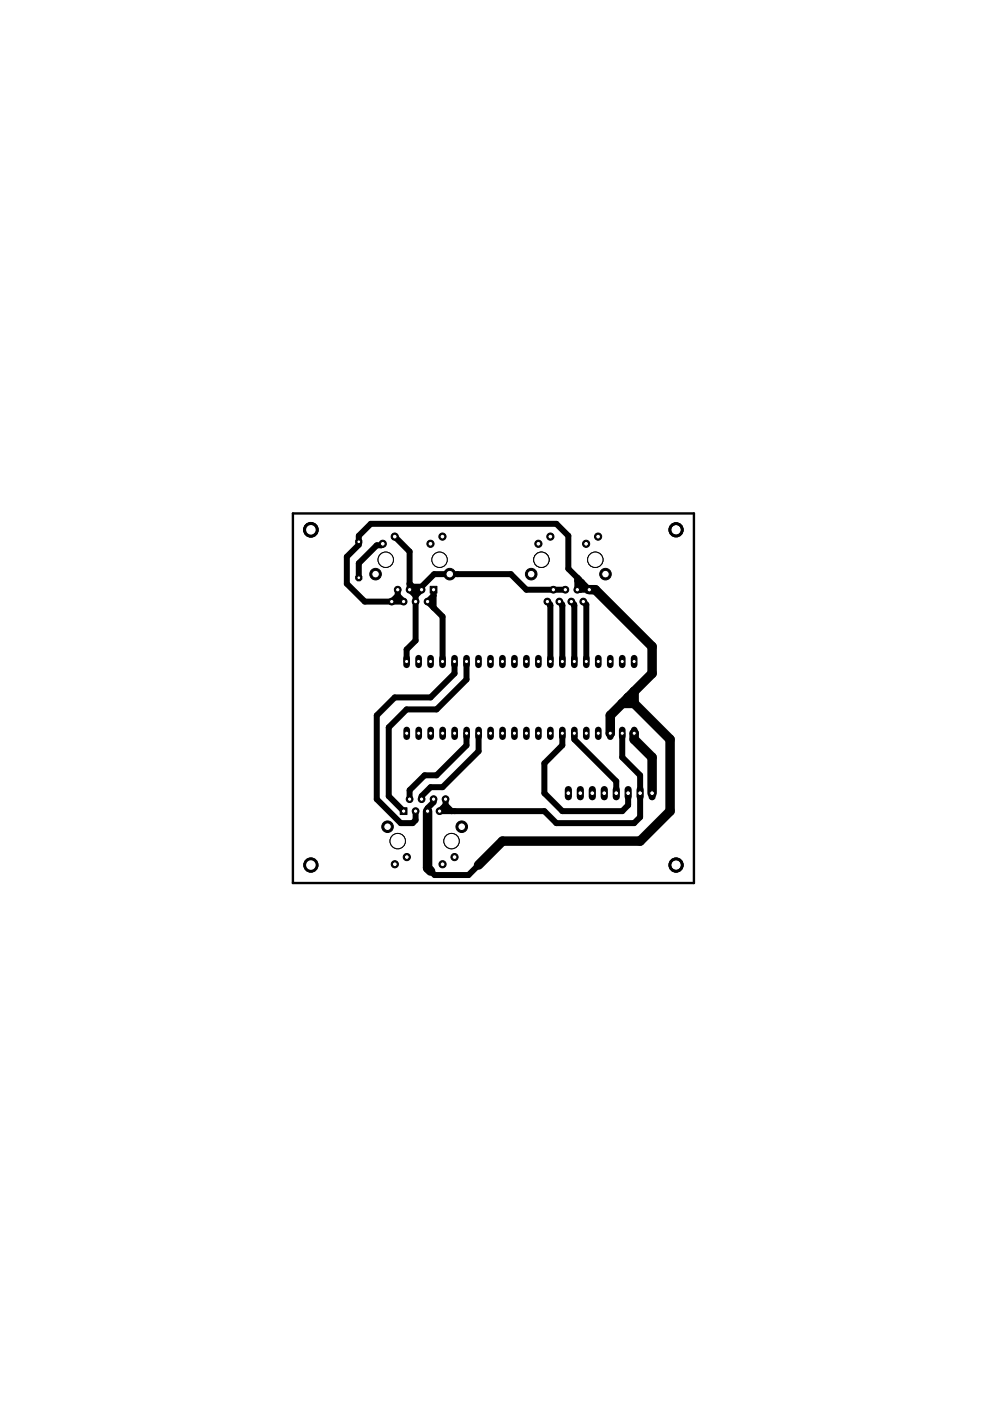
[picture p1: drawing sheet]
<svg xmlns="http://www.w3.org/2000/svg" width="210mm" height="297mm" viewBox="0 0 210 297" stroke-linecap="round" stroke-linejoin="round" font-family="sans-serif">
<g fill="none" stroke="#000" stroke-width="1.3">
<path d="M81.2 115.3l-.4 .3h-.9l-3.8 3.8v3.1M83.7 113.8l3.1 3.1v8.1M84.3 125v1.3M84.3 126.3l-1.2 1.3M86.8 125h2.6M86.8 123.8l.7 .6h1.9M86.8 125l1.3 1.3M88.1 126.3v9.5l-1.9 1.9v2.6M89.4 124.4v.6M89.4 124.4l2.7-2.7h16.2l3.3 3.3h8.3M89.4 125l-1.3 1.3M91.9 125v3.8"/>
<path d="M91.9 126.3l-1.2 1.3 3.1 3.1v9.6M95.4 121.7h.1M116.1 127.6l.5 .6 .1 12.1M116.6 128.4h.1M118.6 127.6l.6 .6v12.1M119.2 128.4h.1M121.1 127.6l.6 .6 .1 12.1M121.7 128.4h.1M122.4 122.5v2.5h2.5l-4.4-4.4v-7l-2.5-2.5h-39.4l-2.5 2.5v1.9l-2.6 2.5v5.8l3.8 3.8h8.3l-1.3-1.3M122.7 122.8l-.3 .3M123.4 123.4l-.4 .4v1.2M123.7 127.6l.6 .6v12.1"/>
<path d="M96.4 140.3v2.5l-5.1 5.1h-7.6l-3.8 3.8v17.7l5.1 5.1h2.5l.6-.6v-1.9M98.9 155.5v2.5l-6.3 6.4h-2.6l-3.2 3.1v1.9M98.9 140.3v3.8l-6.3 6.3h-6.4l-3.8 3.8v14.6l3.2 3.2M98.9 155.5h.1M101.5 155.5v3.8l-7.7 7.6h-2.5l-1.9 1.9v.6M119.2 155.5v2.5l-3.8 3.8v6.4l3.8 3.8h12.7l1.3-1.3v-2.5M121.8 155.5v1.3l8.9 8.9v2.5M131.9 155.5v5.1l3.8 3.8v8.8l-1.2 1.3h-16.5l-2.6-2.5h-22.2l1.3-1.3M91.9 169.4v.7l-1.2 1.2v.7M94.5 169.4v1.3M94.5 170.7l1.2 1.3M101.5 183.4l-2.2 2.1h-7.1l-.9-.8"/>
</g>
<path d="M124.9 125h1.3l12.1 12.1v5.7l-5.1 5.1M131.9 149.1l-2.5 2.6v3.8M133.2 147.9l-1.3 1.2M133.2 147.9l8.9 8.9v15.2l-6.4 6.3h-29.2l-5 5.1M134.5 155.5v1.3l3.8 3.8v7.6M134.5 146.6v2.5h-2.6M134.5 155.5h.1M90.7 172v12l.6 .7" fill="none" stroke="#000" stroke-width="2"/>
<path d="M84.9 171.3h1.4v1.4h-1.4z" fill="#000" stroke="#000" stroke-width=".21"/>
<circle cx="85.6" cy="172" r=".47" fill="#fff" stroke="#000" stroke-width=".21"/>
<circle cx="86.8" cy="169.4" r=".72" fill="#000" stroke="#000" stroke-width=".21"/>
<circle cx="86.8" cy="169.4" r=".47" fill="#fff" stroke="#000" stroke-width=".21"/>
<circle cx="88.1" cy="172" r=".72" fill="#000" stroke="#000" stroke-width=".21"/>
<circle cx="88.1" cy="172" r=".47" fill="#fff" stroke="#000" stroke-width=".21"/>
<circle cx="89.4" cy="169.4" r=".72" fill="#000" stroke="#000" stroke-width=".21"/>
<circle cx="89.4" cy="169.4" r=".47" fill="#fff" stroke="#000" stroke-width=".21"/>
<circle cx="90.7" cy="172" r=".72" fill="#000" stroke="#000" stroke-width=".21"/>
<circle cx="90.7" cy="172" r=".47" fill="#fff" stroke="#000" stroke-width=".21"/>
<circle cx="91.9" cy="169.4" r=".72" fill="#000" stroke="#000" stroke-width=".21"/>
<circle cx="91.9" cy="169.4" r=".47" fill="#fff" stroke="#000" stroke-width=".21"/>
<circle cx="93.2" cy="172" r=".72" fill="#000" stroke="#000" stroke-width=".21"/>
<circle cx="93.2" cy="172" r=".47" fill="#fff" stroke="#000" stroke-width=".21"/>
<circle cx="94.5" cy="169.4" r=".72" fill="#000" stroke="#000" stroke-width=".21"/>
<circle cx="94.5" cy="169.4" r=".47" fill="#fff" stroke="#000" stroke-width=".21"/>
<circle cx="97.9" cy="175.3" r="1.23" fill="#000" stroke="#000" stroke-width=".21"/>
<circle cx="97.9" cy="175.3" r=".8" fill="#fff" stroke="#000" stroke-width=".21"/>
<circle cx="82.2" cy="175.3" r="1.23" fill="#000" stroke="#000" stroke-width=".21"/>
<circle cx="82.2" cy="175.3" r=".8" fill="#fff" stroke="#000" stroke-width=".21"/>
<circle cx="83.7" cy="183.2" r=".76" fill="#000" stroke="#000" stroke-width=".21"/>
<circle cx="83.7" cy="183.2" r=".51" fill="#fff" stroke="#000" stroke-width=".21"/>
<circle cx="93.8" cy="183.2" r=".76" fill="#000" stroke="#000" stroke-width=".21"/>
<circle cx="93.8" cy="183.2" r=".51" fill="#fff" stroke="#000" stroke-width=".21"/>
<circle cx="86.3" cy="181.7" r=".76" fill="#000" stroke="#000" stroke-width=".21"/>
<circle cx="86.3" cy="181.7" r=".51" fill="#fff" stroke="#000" stroke-width=".21"/>
<circle cx="96.4" cy="181.7" r=".76" fill="#000" stroke="#000" stroke-width=".21"/>
<circle cx="96.4" cy="181.7" r=".51" fill="#fff" stroke="#000" stroke-width=".21"/>
<path d="M124.2 124.3h1.5v1.5h-1.5z" fill="#000" stroke="#000" stroke-width=".21"/>
<circle cx="124.9" cy="125" r=".47" fill="#fff" stroke="#000" stroke-width=".21"/>
<circle cx="123.7" cy="127.6" r=".72" fill="#000" stroke="#000" stroke-width=".21"/>
<circle cx="123.7" cy="127.6" r=".47" fill="#fff" stroke="#000" stroke-width=".21"/>
<circle cx="122.4" cy="125" r=".72" fill="#000" stroke="#000" stroke-width=".21"/>
<circle cx="122.4" cy="125" r=".47" fill="#fff" stroke="#000" stroke-width=".21"/>
<circle cx="121.1" cy="127.6" r=".72" fill="#000" stroke="#000" stroke-width=".21"/>
<circle cx="121.1" cy="127.6" r=".47" fill="#fff" stroke="#000" stroke-width=".21"/>
<circle cx="119.9" cy="125" r=".72" fill="#000" stroke="#000" stroke-width=".21"/>
<circle cx="119.9" cy="125" r=".47" fill="#fff" stroke="#000" stroke-width=".21"/>
<circle cx="118.6" cy="127.6" r=".72" fill="#000" stroke="#000" stroke-width=".21"/>
<circle cx="118.6" cy="127.6" r=".47" fill="#fff" stroke="#000" stroke-width=".21"/>
<circle cx="117.3" cy="125" r=".72" fill="#000" stroke="#000" stroke-width=".21"/>
<circle cx="117.3" cy="125" r=".47" fill="#fff" stroke="#000" stroke-width=".21"/>
<circle cx="116.1" cy="127.6" r=".72" fill="#000" stroke="#000" stroke-width=".21"/>
<circle cx="116.1" cy="127.6" r=".47" fill="#fff" stroke="#000" stroke-width=".21"/>
<circle cx="112.6" cy="121.7" r="1.23" fill="#000" stroke="#000" stroke-width=".21"/>
<circle cx="112.6" cy="121.7" r=".8" fill="#fff" stroke="#000" stroke-width=".21"/>
<circle cx="128.4" cy="121.7" r="1.23" fill="#000" stroke="#000" stroke-width=".21"/>
<circle cx="128.4" cy="121.7" r=".8" fill="#fff" stroke="#000" stroke-width=".21"/>
<circle cx="126.8" cy="113.8" r=".76" fill="#000" stroke="#000" stroke-width=".21"/>
<circle cx="126.8" cy="113.8" r=".51" fill="#fff" stroke="#000" stroke-width=".21"/>
<circle cx="116.7" cy="113.8" r=".76" fill="#000" stroke="#000" stroke-width=".21"/>
<circle cx="116.7" cy="113.8" r=".51" fill="#fff" stroke="#000" stroke-width=".21"/>
<circle cx="124.3" cy="115.3" r=".76" fill="#000" stroke="#000" stroke-width=".21"/>
<circle cx="124.3" cy="115.3" r=".51" fill="#fff" stroke="#000" stroke-width=".21"/>
<circle cx="114.2" cy="115.3" r=".76" fill="#000" stroke="#000" stroke-width=".21"/>
<circle cx="114.2" cy="115.3" r=".51" fill="#fff" stroke="#000" stroke-width=".21"/>
<path d="M120.5 167.4v1.5" fill="none" stroke="#000" stroke-width="1.5"/>
<circle cx="120.5" cy="168.2" r=".51" fill="#fff" stroke="#000" stroke-width=".21"/>
<path d="M123 167.4v1.5" fill="none" stroke="#000" stroke-width="1.5"/>
<circle cx="123" cy="168.2" r=".51" fill="#fff" stroke="#000" stroke-width=".21"/>
<path d="M125.6 167.4v1.5" fill="none" stroke="#000" stroke-width="1.5"/>
<circle cx="125.6" cy="168.2" r=".51" fill="#fff" stroke="#000" stroke-width=".21"/>
<path d="M128.1 167.4v1.5" fill="none" stroke="#000" stroke-width="1.5"/>
<circle cx="128.1" cy="168.2" r=".51" fill="#fff" stroke="#000" stroke-width=".21"/>
<path d="M130.7 167.4v1.5" fill="none" stroke="#000" stroke-width="1.5"/>
<circle cx="130.7" cy="168.2" r=".51" fill="#fff" stroke="#000" stroke-width=".21"/>
<path d="M133.2 167.4v1.5" fill="none" stroke="#000" stroke-width="1.5"/>
<circle cx="133.2" cy="168.2" r=".51" fill="#fff" stroke="#000" stroke-width=".21"/>
<path d="M135.7 167.4v1.5" fill="none" stroke="#000" stroke-width="1.5"/>
<circle cx="135.7" cy="168.2" r=".51" fill="#fff" stroke="#000" stroke-width=".21"/>
<path d="M138.3 167.4v1.5" fill="none" stroke="#000" stroke-width="1.5"/>
<circle cx="138.3" cy="168.2" r=".51" fill="#fff" stroke="#000" stroke-width=".21"/>
<path d="M91.2 124.3h1.4v1.5h-1.4z" fill="#000" stroke="#000" stroke-width=".21"/>
<circle cx="91.9" cy="125" r=".47" fill="#fff" stroke="#000" stroke-width=".21"/>
<circle cx="90.7" cy="127.6" r=".72" fill="#000" stroke="#000" stroke-width=".21"/>
<circle cx="90.7" cy="127.6" r=".47" fill="#fff" stroke="#000" stroke-width=".21"/>
<circle cx="89.4" cy="125" r=".72" fill="#000" stroke="#000" stroke-width=".21"/>
<circle cx="89.4" cy="125" r=".47" fill="#fff" stroke="#000" stroke-width=".21"/>
<circle cx="88.1" cy="127.6" r=".72" fill="#000" stroke="#000" stroke-width=".21"/>
<circle cx="88.1" cy="127.6" r=".47" fill="#fff" stroke="#000" stroke-width=".21"/>
<circle cx="86.8" cy="125" r=".72" fill="#000" stroke="#000" stroke-width=".21"/>
<circle cx="86.8" cy="125" r=".47" fill="#fff" stroke="#000" stroke-width=".21"/>
<circle cx="85.6" cy="127.6" r=".72" fill="#000" stroke="#000" stroke-width=".21"/>
<circle cx="85.6" cy="127.6" r=".47" fill="#fff" stroke="#000" stroke-width=".21"/>
<circle cx="84.3" cy="125" r=".72" fill="#000" stroke="#000" stroke-width=".21"/>
<circle cx="84.3" cy="125" r=".47" fill="#fff" stroke="#000" stroke-width=".21"/>
<circle cx="83.1" cy="127.6" r=".72" fill="#000" stroke="#000" stroke-width=".21"/>
<circle cx="83.1" cy="127.6" r=".47" fill="#fff" stroke="#000" stroke-width=".21"/>
<circle cx="79.6" cy="121.7" r="1.23" fill="#000" stroke="#000" stroke-width=".21"/>
<circle cx="79.6" cy="121.7" r=".8" fill="#fff" stroke="#000" stroke-width=".21"/>
<circle cx="95.4" cy="121.7" r="1.23" fill="#000" stroke="#000" stroke-width=".21"/>
<circle cx="95.4" cy="121.7" r=".8" fill="#fff" stroke="#000" stroke-width=".21"/>
<circle cx="93.8" cy="113.8" r=".76" fill="#000" stroke="#000" stroke-width=".21"/>
<circle cx="93.8" cy="113.8" r=".51" fill="#fff" stroke="#000" stroke-width=".21"/>
<circle cx="83.7" cy="113.8" r=".76" fill="#000" stroke="#000" stroke-width=".21"/>
<circle cx="83.7" cy="113.8" r=".51" fill="#fff" stroke="#000" stroke-width=".21"/>
<circle cx="91.3" cy="115.3" r=".76" fill="#000" stroke="#000" stroke-width=".21"/>
<circle cx="91.3" cy="115.3" r=".51" fill="#fff" stroke="#000" stroke-width=".21"/>
<circle cx="81.2" cy="115.3" r=".76" fill="#000" stroke="#000" stroke-width=".21"/>
<circle cx="81.2" cy="115.3" r=".51" fill="#fff" stroke="#000" stroke-width=".21"/>
<circle cx="76.1" cy="114.9" r=".71" fill="#000" stroke="#000" stroke-width=".21"/>
<circle cx="76.1" cy="114.9" r=".4" fill="#fff" stroke="#000" stroke-width=".21"/>
<circle cx="76.1" cy="122.5" r=".71" fill="#000" stroke="#000" stroke-width=".21"/>
<circle cx="76.1" cy="122.5" r=".4" fill="#fff" stroke="#000" stroke-width=".21"/>
<path d="M86.2 154.8v1.4" fill="none" stroke="#000" stroke-width="1.4"/>
<circle cx="86.2" cy="155.5" r=".44" fill="#fff" stroke="#000" stroke-width=".21"/>
<path d="M88.8 154.8v1.4" fill="none" stroke="#000" stroke-width="1.4"/>
<circle cx="88.8" cy="155.5" r=".44" fill="#fff" stroke="#000" stroke-width=".21"/>
<path d="M91.3 154.8v1.4" fill="none" stroke="#000" stroke-width="1.4"/>
<circle cx="91.3" cy="155.5" r=".44" fill="#fff" stroke="#000" stroke-width=".21"/>
<path d="M93.9 154.8v1.4" fill="none" stroke="#000" stroke-width="1.4"/>
<circle cx="93.9" cy="155.5" r=".44" fill="#fff" stroke="#000" stroke-width=".21"/>
<path d="M96.4 154.8v1.4" fill="none" stroke="#000" stroke-width="1.4"/>
<circle cx="96.4" cy="155.5" r=".44" fill="#fff" stroke="#000" stroke-width=".21"/>
<path d="M98.9 154.8v1.4" fill="none" stroke="#000" stroke-width="1.4"/>
<circle cx="98.9" cy="155.5" r=".44" fill="#fff" stroke="#000" stroke-width=".21"/>
<path d="M101.5 154.8v1.4" fill="none" stroke="#000" stroke-width="1.4"/>
<circle cx="101.5" cy="155.5" r=".44" fill="#fff" stroke="#000" stroke-width=".21"/>
<path d="M104 154.8v1.4" fill="none" stroke="#000" stroke-width="1.4"/>
<circle cx="104" cy="155.5" r=".44" fill="#fff" stroke="#000" stroke-width=".21"/>
<path d="M106.6 154.8v1.4" fill="none" stroke="#000" stroke-width="1.4"/>
<circle cx="106.6" cy="155.5" r=".44" fill="#fff" stroke="#000" stroke-width=".21"/>
<path d="M109.1 154.8v1.4" fill="none" stroke="#000" stroke-width="1.4"/>
<circle cx="109.1" cy="155.5" r=".44" fill="#fff" stroke="#000" stroke-width=".21"/>
<path d="M111.6 154.8v1.4" fill="none" stroke="#000" stroke-width="1.4"/>
<circle cx="111.6" cy="155.5" r=".44" fill="#fff" stroke="#000" stroke-width=".21"/>
<path d="M114.2 154.8v1.4" fill="none" stroke="#000" stroke-width="1.4"/>
<circle cx="114.2" cy="155.5" r=".44" fill="#fff" stroke="#000" stroke-width=".21"/>
<path d="M116.7 154.8v1.4" fill="none" stroke="#000" stroke-width="1.4"/>
<circle cx="116.7" cy="155.5" r=".44" fill="#fff" stroke="#000" stroke-width=".21"/>
<path d="M119.2 154.8v1.4" fill="none" stroke="#000" stroke-width="1.4"/>
<circle cx="119.2" cy="155.5" r=".44" fill="#fff" stroke="#000" stroke-width=".21"/>
<path d="M121.8 154.8v1.4" fill="none" stroke="#000" stroke-width="1.4"/>
<circle cx="121.8" cy="155.5" r=".44" fill="#fff" stroke="#000" stroke-width=".21"/>
<path d="M124.3 154.8v1.4" fill="none" stroke="#000" stroke-width="1.4"/>
<circle cx="124.3" cy="155.5" r=".44" fill="#fff" stroke="#000" stroke-width=".21"/>
<path d="M126.9 154.8v1.4" fill="none" stroke="#000" stroke-width="1.4"/>
<circle cx="126.9" cy="155.5" r=".44" fill="#fff" stroke="#000" stroke-width=".21"/>
<path d="M129.4 154.8v1.4" fill="none" stroke="#000" stroke-width="1.4"/>
<circle cx="129.4" cy="155.5" r=".44" fill="#fff" stroke="#000" stroke-width=".21"/>
<path d="M131.9 154.8v1.4" fill="none" stroke="#000" stroke-width="1.4"/>
<circle cx="131.9" cy="155.5" r=".44" fill="#fff" stroke="#000" stroke-width=".21"/>
<path d="M134.5 154.8v1.4" fill="none" stroke="#000" stroke-width="1.4"/>
<circle cx="134.5" cy="155.5" r=".44" fill="#fff" stroke="#000" stroke-width=".21"/>
<path d="M134.5 139.6v1.3" fill="none" stroke="#000" stroke-width="1.4"/>
<circle cx="134.5" cy="140.3" r=".44" fill="#fff" stroke="#000" stroke-width=".21"/>
<path d="M131.9 139.6v1.3" fill="none" stroke="#000" stroke-width="1.4"/>
<circle cx="131.9" cy="140.3" r=".44" fill="#fff" stroke="#000" stroke-width=".21"/>
<path d="M129.4 139.6v1.3" fill="none" stroke="#000" stroke-width="1.4"/>
<circle cx="129.4" cy="140.3" r=".44" fill="#fff" stroke="#000" stroke-width=".21"/>
<path d="M126.9 139.6v1.3" fill="none" stroke="#000" stroke-width="1.4"/>
<circle cx="126.9" cy="140.3" r=".44" fill="#fff" stroke="#000" stroke-width=".21"/>
<path d="M124.3 139.6v1.3" fill="none" stroke="#000" stroke-width="1.4"/>
<circle cx="124.3" cy="140.3" r=".44" fill="#fff" stroke="#000" stroke-width=".21"/>
<path d="M121.8 139.6v1.3" fill="none" stroke="#000" stroke-width="1.4"/>
<circle cx="121.8" cy="140.3" r=".44" fill="#fff" stroke="#000" stroke-width=".21"/>
<path d="M119.2 139.6v1.3" fill="none" stroke="#000" stroke-width="1.4"/>
<circle cx="119.2" cy="140.3" r=".44" fill="#fff" stroke="#000" stroke-width=".21"/>
<path d="M116.7 139.6v1.3" fill="none" stroke="#000" stroke-width="1.4"/>
<circle cx="116.7" cy="140.3" r=".44" fill="#fff" stroke="#000" stroke-width=".21"/>
<path d="M114.2 139.6v1.3" fill="none" stroke="#000" stroke-width="1.4"/>
<circle cx="114.2" cy="140.3" r=".44" fill="#fff" stroke="#000" stroke-width=".21"/>
<path d="M111.6 139.6v1.3" fill="none" stroke="#000" stroke-width="1.4"/>
<circle cx="111.6" cy="140.3" r=".44" fill="#fff" stroke="#000" stroke-width=".21"/>
<path d="M109.1 139.6v1.3" fill="none" stroke="#000" stroke-width="1.4"/>
<circle cx="109.1" cy="140.3" r=".44" fill="#fff" stroke="#000" stroke-width=".21"/>
<path d="M106.5 139.6v1.3" fill="none" stroke="#000" stroke-width="1.4"/>
<circle cx="106.5" cy="140.3" r=".44" fill="#fff" stroke="#000" stroke-width=".21"/>
<path d="M104 139.6v1.3" fill="none" stroke="#000" stroke-width="1.4"/>
<circle cx="104" cy="140.3" r=".44" fill="#fff" stroke="#000" stroke-width=".21"/>
<path d="M101.5 139.6v1.3" fill="none" stroke="#000" stroke-width="1.4"/>
<circle cx="101.5" cy="140.3" r=".44" fill="#fff" stroke="#000" stroke-width=".21"/>
<path d="M98.9 139.6v1.3" fill="none" stroke="#000" stroke-width="1.4"/>
<circle cx="98.9" cy="140.3" r=".44" fill="#fff" stroke="#000" stroke-width=".21"/>
<path d="M96.4 139.6v1.3" fill="none" stroke="#000" stroke-width="1.4"/>
<circle cx="96.4" cy="140.3" r=".44" fill="#fff" stroke="#000" stroke-width=".21"/>
<path d="M93.8 139.6v1.3" fill="none" stroke="#000" stroke-width="1.4"/>
<circle cx="93.8" cy="140.3" r=".44" fill="#fff" stroke="#000" stroke-width=".21"/>
<path d="M91.3 139.6v1.3" fill="none" stroke="#000" stroke-width="1.4"/>
<circle cx="91.3" cy="140.3" r=".44" fill="#fff" stroke="#000" stroke-width=".21"/>
<path d="M88.8 139.6v1.3" fill="none" stroke="#000" stroke-width="1.4"/>
<circle cx="88.8" cy="140.3" r=".44" fill="#fff" stroke="#000" stroke-width=".21"/>
<path d="M86.2 139.6v1.3" fill="none" stroke="#000" stroke-width="1.4"/>
<circle cx="86.2" cy="140.3" r=".44" fill="#fff" stroke="#000" stroke-width=".21"/>
<path d="M62.1 108.9h85v78.3h-85z" fill="none" stroke="#000" stroke-width=".51"/>
<circle cx="65.9" cy="112.3" r="1.5" fill="none" stroke="#000" stroke-width=".21"/>
<circle cx="65.9" cy="112.3" r="1.5" fill="#fff" stroke="#000" stroke-width=".21"/>
<circle cx="65.9" cy="183.4" r="1.5" fill="none" stroke="#000" stroke-width=".21"/>
<circle cx="65.9" cy="183.4" r="1.5" fill="#fff" stroke="#000" stroke-width=".21"/>
<circle cx="143.3" cy="183.4" r="1.5" fill="none" stroke="#000" stroke-width=".21"/>
<circle cx="143.3" cy="183.4" r="1.5" fill="#fff" stroke="#000" stroke-width=".21"/>
<circle cx="143.3" cy="112.3" r="1.5" fill="none" stroke="#000" stroke-width=".21"/>
<circle cx="143.3" cy="112.3" r="1.5" fill="#fff" stroke="#000" stroke-width=".21"/>
<g fill="none" stroke="#000" stroke-width=".51">
<circle cx="65.9" cy="112.3" r="1.42"/>
<circle cx="65.9" cy="112.3" r="1.27"/>
<circle cx="81.8" cy="118.7" r="1.42"/>
<circle cx="93.2" cy="118.7" r="1.27"/>
<circle cx="114.8" cy="118.7" r="1.42"/>
<circle cx="126.2" cy="118.7" r="1.42"/>
<circle cx="143.3" cy="112.3" r="1.27"/>
<circle cx="84.3" cy="178.3" r="1.42"/>
<circle cx="95.7" cy="178.3" r="1.42"/>
<circle cx="65.9" cy="183.4" r="1.27"/>
<circle cx="143.3" cy="183.4" r="1.27"/>
</g>
<circle cx="114.8" cy="118.7" r="1.42" fill="none" stroke="#000" stroke-width=".42"/>
<g fill="none" stroke="#000" stroke-width=".32">
<circle cx="81.8" cy="118.7" r="1.42"/>
<circle cx="93.2" cy="118.7" r="1.42"/>
</g>
<circle cx="95.7" cy="178.3" r="1.63" fill="none" stroke="#000" stroke-width=".21"/>
<circle cx="95.7" cy="178.3" r="1.63" fill="#fff" stroke="#000" stroke-width=".21"/>
<circle cx="84.3" cy="178.3" r="1.63" fill="none" stroke="#000" stroke-width=".21"/>
<circle cx="84.3" cy="178.3" r="1.63" fill="#fff" stroke="#000" stroke-width=".21"/>
<circle cx="114.8" cy="118.7" r="1.63" fill="none" stroke="#000" stroke-width=".21"/>
<circle cx="114.8" cy="118.7" r="1.63" fill="#fff" stroke="#000" stroke-width=".21"/>
<circle cx="126.2" cy="118.7" r="1.63" fill="none" stroke="#000" stroke-width=".21"/>
<circle cx="126.2" cy="118.7" r="1.63" fill="#fff" stroke="#000" stroke-width=".21"/>
<circle cx="81.8" cy="118.7" r="1.63" fill="none" stroke="#000" stroke-width=".21"/>
<circle cx="81.8" cy="118.7" r="1.63" fill="#fff" stroke="#000" stroke-width=".21"/>
<circle cx="93.2" cy="118.7" r="1.63" fill="none" stroke="#000" stroke-width=".21"/>
<circle cx="93.2" cy="118.7" r="1.63" fill="#fff" stroke="#000" stroke-width=".21"/>
</svg>
